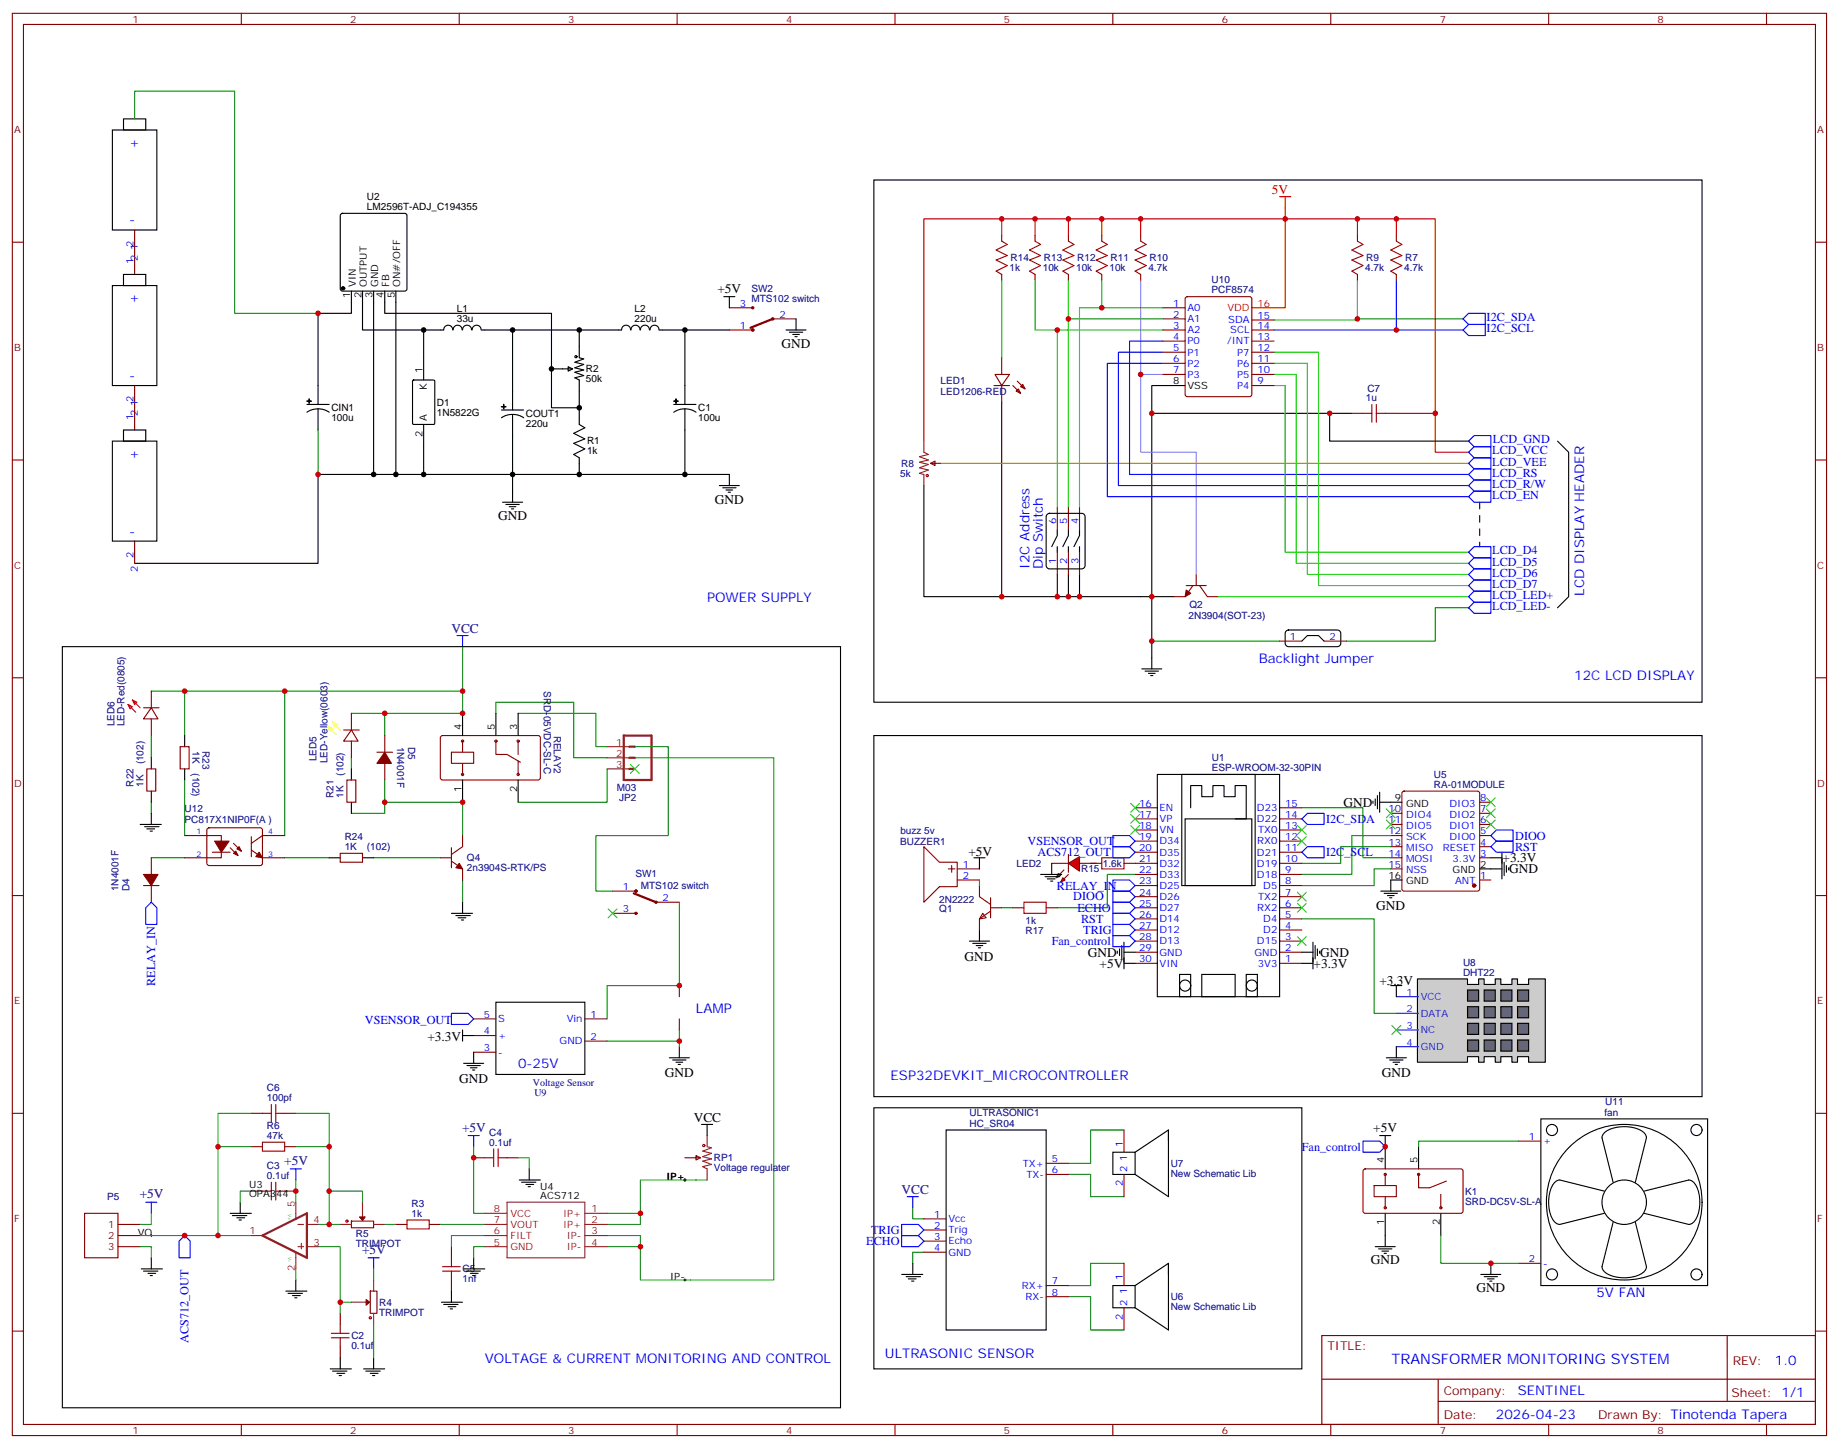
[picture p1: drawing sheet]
<svg xmlns="http://www.w3.org/2000/svg" width="584mm" height="460mm" viewBox="0 0 584 460" stroke-linecap="round" stroke-linejoin="round" font-family="sans-serif">
<defs><g id="words">
<text font-size="4.6" fill="#00f" x="441.6" y="433.1">TRANSFORMER MONITORING SYSTEM</text>
<g font-size="4.2" fill="#00f">
<text x="41" y="46.6">+</text>
<text x="41" y="71.3">-</text>
<text x="41" y="96">+</text>
<text x="41" y="120.7">-</text>
<text x="41" y="145.3">+</text>
<text x="41" y="170">-</text>
<text x="326.7" y="180.6" transform="rotate(-90 326.7 180.6)">I2C Address</text>
<text x="330.9" y="180.6" transform="rotate(-90 330.9 180.6)">Dip Switch</text>
<text x="224.4" y="191.2">POWER SUPPLY</text>
<text x="502.7" y="189.1" transform="rotate(-90 502.7 189.1)">LCD DISPLAY HEADER</text>
<text x="399.5" y="210.6">Backlight Jumper</text>
<text x="499.6" y="215.9">12C LCD DISPLAY</text>
<text x="220.9" y="321.7">LAMP</text>
<text x="164.4" y="339">0-25V</text>
<text x="282.6" y="342.9">ESP32DEVKIT_MICROCONTROLLER</text>
<text x="506.6" y="411.7">5V FAN</text>
<text x="280.8" y="431.1">ULTRASONIC SENSOR</text>
<text x="153.8" y="432.9">VOLTAGE &amp; CURRENT MONITORING AND CONTROL</text>
<text x="563.3" y="433.3">1.0</text>
<text x="481.7" y="442.9">SENTINEL</text>
<text x="474.7" y="450.7">2026-04-23</text>
</g>
<text font-size="4.2" fill="#f00" x="403.6" y="61.7">5V</text>
<g font-size="4.2">
<text x="227.7" y="93.1">+5V</text>
<text x="248" y="110.4">GND</text>
<text x="226.9" y="160.2">GND</text>
<text x="158.1" y="165.1">GND</text>
<text x="426.4" y="256.1">GND</text>
<text x="307.3" y="271.6">+5V</text>
<text x="476.8" y="273.8">+3.3V</text>
<text x="478.9" y="277.3">GND</text>
<text x="436.8" y="289">GND</text>
<text x="306.1" y="305.2">GND</text>
<text x="345.2" y="303.7">GND</text>
<text x="419" y="303.7">GND</text>
<text x="349" y="307.3">+5V</text>
<text x="416.8" y="307.3">+3.3V</text>
<text x="437.7" y="312.6">+3.3V</text>
<text x="135.6" y="330.6">+3.3V</text>
<text x="211" y="341.8">GND</text>
<text x="438.5" y="341.8">GND</text>
<text x="145.7" y="343.7">GND</text>
<text x="220.2" y="356.3">VCC</text>
<text x="435.8" y="359.4">+5V</text>
<text x="435" y="401.5">GND</text>
<text x="468.5" y="410.3">GND</text>
</g>
<g font-size="4.2" fill="#000080">
<text x="143.3" y="201.1">VCC</text>
<text x="146.7" y="359.3">+5V</text>
<text x="90.2" y="369.9">+5V</text>
<text x="44.3" y="380.5">+5V</text>
<text x="286.1" y="379.2">VCC</text>
<text x="114.9" y="398.1">+5V</text>
</g>
<g font-size="3.9" fill="#00f">
<text x="471.8" y="102">I2C_SDA</text>
<text x="471.8" y="105.5">I2C_SCL</text>
<text x="473.8" y="140.8">LCD_GND</text>
<text x="473.5" y="147.8">LCD_VEE</text>
<text x="473.5" y="144.3">LCD_VCC</text>
<text x="473.5" y="154.9">LCD_R/W</text>
<text x="473.5" y="151.3">LCD_RS</text>
<text x="473.5" y="158.4">LCD_EN</text>
<text x="473.5" y="179.6">LCD_D5</text>
<text x="473.5" y="176">LCD_D4</text>
<text x="473.5" y="183.1">LCD_D6</text>
<text x="473.5" y="190.2">LCD_LED+</text>
<text x="473.5" y="186.6">LCD_D7</text>
<text x="473.5" y="193.7">LCD_LED-</text>
<text x="420.9" y="261.3">I2C_SDA</text>
<text x="326.1" y="268.3">VSENSOR_OUT</text>
<text x="480.8" y="266.7">DIOO</text>
<text x="329.3" y="271.7">ACS712_OUT</text>
<text x="420.8" y="271.9">I2C_SCL</text>
<text x="480.8" y="270.2">RST</text>
<text x="335.4" y="282.4">RELAY_IN</text>
<text x="340.6" y="285.9">DIOO</text>
<text x="341.9" y="289.5">ECHO</text>
<text x="343.1" y="292.9">RST</text>
<text x="333.8" y="300">Fan_control</text>
<text x="343.8" y="296.5">TRIG</text>
<text x="49.3" y="313" transform="rotate(-90 49.3 313)">RELAY_IN</text>
<text x="115.8" y="325.1">VSENSOR_OUT</text>
<text x="413.1" y="365.3">Fan_control</text>
<text x="274.9" y="395.3">ECHO</text>
<text x="276.4" y="391.8">TRIG</text>
<text x="59.8" y="426.4" transform="rotate(-90 59.8 426.4)">ACS712_OUT</text>
</g>
<g font-size="3.9" fill="#800">
<text x="421.3" y="428.6">TITLE:</text>
<text x="549.9" y="433.3">REV:</text>
<text x="458.2" y="442.8">Company:</text>
<text x="549.5" y="443.4">Sheet: 1/1</text>
<text x="458.2" y="450.5">Date:</text>
<text x="507.2" y="450.6">Drawn By: Tinotenda Tapera</text>
</g>
<g font-size="3.2" fill="#800">
<text x="42" y="7.2">1</text>
<text x="111.2" y="7.2">2</text>
<text x="180.3" y="7.2">3</text>
<text x="249.4" y="7.2">4</text>
<text x="318.6" y="7.2">5</text>
<text x="387.7" y="7.2">6</text>
<text x="456.9" y="7.2">7</text>
<text x="526" y="7.2">8</text>
<text x="4.4" y="42.3">A</text>
<text x="576.7" y="42.3">A</text>
<text x="4.4" y="111.5">B</text>
<text x="576.7" y="111.5">B</text>
<text x="4.4" y="180.6">C</text>
<text x="576.7" y="180.6">C</text>
<text x="4.4" y="249.8">D</text>
<text x="576.7" y="249.8">D</text>
<text x="4.4" y="318.9">E</text>
<text x="576.7" y="318.9">E</text>
<text x="4.4" y="388.1">F</text>
<text x="576.7" y="388.1">F</text>
<text x="42" y="455.3">1</text>
<text x="111.2" y="455.3">2</text>
<text x="180.3" y="455.3">3</text>
<text x="249.4" y="455.3">4</text>
<text x="318.6" y="455.3">5</text>
<text x="387.7" y="455.3">6</text>
<text x="456.9" y="455.3">7</text>
<text x="526" y="455.3">8</text>
</g>
<g font-size="3.2">
<text x="116.5" y="63.5">U2</text>
<text x="116.5" y="66.7">LM2596T-ADJ_C194355</text>
<text x="111.2" y="94.6" transform="rotate(-90 111.2 94.6)">1</text>
<text x="112.9" y="91.1" transform="rotate(-90 112.9 91.1)">VIN</text>
<text x="114.7" y="94.6" transform="rotate(-90 114.7 94.6)">2</text>
<text x="116.4" y="91.1" transform="rotate(-90 116.4 91.1)">OUTPUT</text>
<text x="118.2" y="94.6" transform="rotate(-90 118.2 94.6)">3</text>
<text x="120" y="91.1" transform="rotate(-90 120 91.1)">GND</text>
<text x="121.7" y="94.6" transform="rotate(-90 121.7 94.6)">4</text>
<text x="123.5" y="91.1" transform="rotate(-90 123.5 91.1)">FB</text>
<text x="125.3" y="94.6" transform="rotate(-90 125.3 94.6)">5</text>
<text x="127" y="91.1" transform="rotate(-90 127 91.1)">ON#/OFF</text>
<text x="145" y="99">L1</text>
<text x="201.4" y="99">L2</text>
<text x="145" y="102.2">33u</text>
<text x="201.4" y="102.2">220u</text>
<text x="134.1" y="118.5" transform="rotate(-90 134.1 118.5)">1</text>
<text x="185.9" y="118.2">R2</text>
<text x="135.5" y="123.9" transform="rotate(-90 135.5 123.9)">K</text>
<text x="185.9" y="121.4">50k</text>
<text x="372.3" y="122.1">8</text>
<text x="376.8" y="123.5">VSS</text>
<text x="105.2" y="130.5">CIN1</text>
<text x="138.7" y="131.9">1N5822G</text>
<text x="138.7" y="128.8">D1</text>
<text x="221.6" y="130.5">C1</text>
<text x="105.2" y="133.7">100u</text>
<text x="135.5" y="133.7" transform="rotate(-90 135.5 133.7)">A</text>
<text x="166.9" y="135.5">220u</text>
<text x="166.9" y="132.3">COUT1</text>
<text x="221.6" y="133.7">100u</text>
<text x="134.1" y="138.9" transform="rotate(-90 134.1 138.9)">2</text>
<text x="186.3" y="141.1">R1</text>
<text x="186.3" y="144.3">1k</text>
<text x="146.4" y="231.8" transform="rotate(-90 146.4 231.8)">4</text>
<text x="157" y="231.8" transform="rotate(-90 157 231.8)">5</text>
<text x="164.1" y="231.8" transform="rotate(-90 164.1 231.8)">3</text>
<text x="146.4" y="251.4" transform="rotate(-90 146.4 251.4)">1</text>
<text x="164.1" y="251.4" transform="rotate(-90 164.1 251.4)">2</text>
<text x="442.7" y="254.4">9</text>
<text x="446.2" y="256.1">GND</text>
<text x="469.8" y="275.5">2</text>
<text x="440.7" y="279.1">16</text>
<text x="446.2" y="280.8">GND</text>
<text x="461" y="277.3">GND</text>
<text x="439.2" y="369.4" transform="rotate(-90 439.2 369.4)">4</text>
<text x="449.8" y="369.4" transform="rotate(-90 449.8 369.4)">5</text>
<text x="79.1" y="377.1">U3</text>
<text x="171.5" y="377.8">U4</text>
<text x="211.5" y="374.7">IP+</text>
<text x="79.1" y="379.9">OPA344</text>
<text x="171.5" y="380.7">ACS712</text>
<text x="439.2" y="389" transform="rotate(-90 439.2 389)">1</text>
<text x="456.9" y="389" transform="rotate(-90 456.9 389)">2</text>
<text x="43.7" y="392.3">VO</text>
<text x="212.7" y="406.4">IP-</text>
</g>
<g font-size="3.2" fill="#00f">
<text x="42.4" y="83.9" transform="rotate(-90 42.4 83.9)">1</text>
<text x="42.4" y="78.3" transform="rotate(-90 42.4 78.3)">2</text>
<text x="43.8" y="79.4" transform="rotate(-90 43.8 79.4)">1</text>
<text x="43.8" y="82.8" transform="rotate(-90 43.8 82.8)">2</text>
<text x="234.7" y="97.4">3</text>
<text x="247.3" y="100.9">2</text>
<text x="372.3" y="97.4">1</text>
<text x="372.3" y="100.9">2</text>
<text x="376.8" y="98.8">A0</text>
<text x="399" y="101.3">15</text>
<text x="234.7" y="104.4">1</text>
<text x="372.3" y="104.4">3</text>
<text x="372.3" y="108">4</text>
<text x="376.8" y="102.3">A1</text>
<text x="376.8" y="105.8">A2</text>
<text x="389.8" y="102.7">SDA</text>
<text x="390.4" y="105.8">SCL</text>
<text x="399" y="108">13</text>
<text x="399" y="104.4">14</text>
<text x="372.3" y="111.5">5</text>
<text x="376.8" y="109.4">P0</text>
<text x="376.8" y="112.9">P1</text>
<text x="389.4" y="109.4">/INT</text>
<text x="392.6" y="112.9">P7</text>
<text x="399" y="111.5">12</text>
<text x="372.3" y="115">6</text>
<text x="372.3" y="118.5">7</text>
<text x="376.8" y="116.4">P2</text>
<text x="376.8" y="119.9">P3</text>
<text x="392.6" y="119.9">P5</text>
<text x="392.6" y="116.4">P6</text>
<text x="399" y="118.5">10</text>
<text x="399" y="115">11</text>
<text x="392.6" y="123.5">P4</text>
<text x="399" y="122.1">9</text>
<text x="42.4" y="127.7" transform="rotate(-90 42.4 127.7)">2</text>
<text x="43.8" y="128.8" transform="rotate(-90 43.8 128.8)">1</text>
<text x="42.4" y="133.3" transform="rotate(-90 42.4 133.3)">1</text>
<text x="43.8" y="132.2" transform="rotate(-90 43.8 132.2)">2</text>
<text x="335.2" y="166.5" transform="rotate(-90 335.2 166.5)">6</text>
<text x="338.7" y="166.5" transform="rotate(-90 338.7 166.5)">5</text>
<text x="342.2" y="166.5" transform="rotate(-90 342.2 166.5)">4</text>
<text x="42.4" y="177.1" transform="rotate(-90 42.4 177.1)">2</text>
<text x="335.2" y="179.1" transform="rotate(-90 335.2 179.1)">1</text>
<text x="338.7" y="179.1" transform="rotate(-90 338.7 179.1)">2</text>
<text x="342.2" y="179.1" transform="rotate(-90 342.2 179.1)">3</text>
<text x="43.8" y="181.6" transform="rotate(-90 43.8 181.6)">2</text>
<text x="409.4" y="203.2">1</text>
<text x="422" y="203.2">2</text>
<text x="361.5" y="256.1">16</text>
<text x="368" y="257.5">EN</text>
<text x="398.9" y="257.5">D23</text>
<text x="407.8" y="256.1">15</text>
<text x="440.7" y="257.9">10</text>
<text x="460" y="256.1">DIO3</text>
<text x="469.8" y="257.9">7</text>
<text x="469.8" y="254.4">8</text>
<text x="361.5" y="259.6">17</text>
<text x="361.5" y="263.2">18</text>
<text x="368" y="261.1">VP</text>
<text x="398.9" y="261.1">D22</text>
<text x="407.8" y="263.2">13</text>
<text x="407.8" y="259.6">14</text>
<text x="440.7" y="261.4">11</text>
<text x="446.2" y="259.6">DIO4</text>
<text x="446.2" y="263.2">DIO5</text>
<text x="460" y="263.2">DIO1</text>
<text x="460" y="259.6">DIO2</text>
<text x="469.8" y="261.4">6</text>
<text x="361.5" y="266.7">19</text>
<text x="368" y="264.6">VN</text>
<text x="368" y="268.1">D34</text>
<text x="399" y="268.1">RX0</text>
<text x="399.2" y="264.6">TX0</text>
<text x="407.8" y="266.7">12</text>
<text x="440.7" y="264.9">12</text>
<text x="440.7" y="268.5">13</text>
<text x="446.2" y="266.7">SCK</text>
<text x="460" y="266.7">DIO0</text>
<text x="469.8" y="268.5">4</text>
<text x="469.8" y="264.9">5</text>
<text x="305.5" y="275.5">1</text>
<text x="361.5" y="270.2">20</text>
<text x="361.5" y="273.8">21</text>
<text x="368" y="271.6">D35</text>
<text x="368" y="275.2">D32</text>
<text x="398.9" y="275.2">D19</text>
<text x="398.9" y="271.6">D21</text>
<text x="407.8" y="273.8">10</text>
<text x="407.8" y="270.2">11</text>
<text x="440.7" y="272">14</text>
<text x="440.7" y="275.5">15</text>
<text x="446.2" y="270.2">MISO</text>
<text x="446.2" y="273.8">MOSI</text>
<text x="457.9" y="270.2">RESET</text>
<text x="460.9" y="273.8">3.3V</text>
<text x="469.8" y="272">3</text>
<text x="305.5" y="279.1">2</text>
<text x="361.5" y="277.3">22</text>
<text x="361.5" y="280.8">23</text>
<text x="368" y="278.7">D33</text>
<text x="398.9" y="278.7">D18</text>
<text x="407.8" y="280.8">8</text>
<text x="407.8" y="277.3">9</text>
<text x="446.2" y="277.3">NSS</text>
<text x="461.8" y="280.8">ANT</text>
<text x="469.8" y="279.1">1</text>
<text x="197.7" y="282.6">1</text>
<text x="210.3" y="286.1">2</text>
<text x="361.5" y="284.3">24</text>
<text x="361.5" y="287.9">25</text>
<text x="368" y="282.2">D25</text>
<text x="368" y="285.8">D26</text>
<text x="399.2" y="285.8">TX2</text>
<text x="400.9" y="282.2">D5</text>
<text x="407.8" y="287.9">6</text>
<text x="407.8" y="284.3">7</text>
<text x="197.7" y="289.6">3</text>
<text x="361.5" y="291.4">26</text>
<text x="368" y="289.3">D27</text>
<text x="368" y="292.8">D14</text>
<text x="399" y="289.3">RX2</text>
<text x="400.9" y="292.8">D4</text>
<text x="407.8" y="291.4">5</text>
<text x="361.5" y="294.9">27</text>
<text x="361.5" y="298.5">28</text>
<text x="368" y="296.3">D12</text>
<text x="368" y="299.9">D13</text>
<text x="398.9" y="299.9">D15</text>
<text x="400.9" y="296.3">D2</text>
<text x="407.8" y="298.5">3</text>
<text x="407.8" y="294.9">4</text>
<text x="361.5" y="302">29</text>
<text x="361.5" y="305.5">30</text>
<text x="368" y="303.4">GND</text>
<text x="398.1" y="303.4">GND</text>
<text x="407.8" y="305.5">1</text>
<text x="407.8" y="302">2</text>
<text x="368" y="306.9">VIN</text>
<text x="399.2" y="306.9">3V3</text>
<text x="153.6" y="323.1">5</text>
<text x="187.4" y="323.1">1</text>
<text x="153.6" y="328.4">4</text>
<text x="158.1" y="324.6">S</text>
<text x="158.1" y="329.9">+</text>
<text x="179.8" y="324.6">Vin</text>
<text x="153.6" y="333.7">3</text>
<text x="158.1" y="335.1">-</text>
<text x="177.6" y="331.6">GND</text>
<text x="187.4" y="330.2">2</text>
<text x="356.3" y="364.1" transform="rotate(-90 356.3 364.1)">1</text>
<text x="485.2" y="361.9">1</text>
<text x="489.7" y="363.4">+</text>
<text x="324.6" y="370.4">TX+</text>
<text x="333.8" y="369">5</text>
<text x="357.8" y="368.6" transform="rotate(-90 357.8 368.6)">1</text>
<text x="325.7" y="373.9">TX-</text>
<text x="333.8" y="372.5">6</text>
<text x="356.3" y="376.7" transform="rotate(-90 356.3 376.7)">2</text>
<text x="357.8" y="372.2" transform="rotate(-90 357.8 372.2)">2</text>
<text x="296.5" y="386.6">1</text>
<text x="301" y="388.1">Vcc</text>
<text x="296.5" y="390.2">2</text>
<text x="296.5" y="393.7">3</text>
<text x="301" y="391.6">Trig</text>
<text x="301" y="395.1">Echo</text>
<text x="296.5" y="397.2">4</text>
<text x="301" y="398.6">GND</text>
<text x="485.2" y="400.8">2</text>
<text x="333.8" y="407.8">7</text>
<text x="356.3" y="406.4" transform="rotate(-90 356.3 406.4)">1</text>
<text x="489.7" y="402.2">-</text>
<text x="324.3" y="409.2">RX+</text>
<text x="325.5" y="412.7">RX-</text>
<text x="333.8" y="411.3">8</text>
<text x="357.8" y="410.9" transform="rotate(-90 357.8 410.9)">1</text>
<text x="356.3" y="419" transform="rotate(-90 356.3 419)">2</text>
<text x="357.8" y="414.5" transform="rotate(-90 357.8 414.5)">2</text>
</g>
<g font-size="3.2" fill="#000080">
<text x="320.7" y="82.9">R14</text>
<text x="331.3" y="82.9">R13</text>
<text x="341.9" y="82.9">R12</text>
<text x="352.5" y="82.9">R11</text>
<text x="364.8" y="82.9">R10</text>
<text x="433.6" y="82.9">R9</text>
<text x="445.9" y="82.9">R7</text>
<text x="320.4" y="86.1">1k</text>
<text x="330.9" y="86.1">10k</text>
<text x="341.5" y="86.1">10k</text>
<text x="352.1" y="86.1">10k</text>
<text x="364.5" y="86.1">4.7k</text>
<text x="433.2" y="86.1">4.7k</text>
<text x="445.6" y="86.1">4.7k</text>
<text x="238.5" y="96">MTS102 switch</text>
<text x="238.5" y="92.8">SW2</text>
<text x="384.5" y="93.1">PCF8574</text>
<text x="384.5" y="90">U10</text>
<text x="298.5" y="125.4">LED1206-RED</text>
<text x="298.5" y="121.9">LED1</text>
<text x="433.9" y="124.4">C7</text>
<text x="433.5" y="127.4">1u</text>
<text x="286" y="148.2">R8</text>
<text x="285.6" y="151.3">5k</text>
<text x="377.2" y="196.4">2N3904(SOT-23)</text>
<text x="377.5" y="193.2">Q2</text>
<text x="172.5" y="219.4" transform="rotate(90 172.5 219.4)">SRD-05VDC-SL-C</text>
<text x="36.4" y="230.6" transform="rotate(-90 36.4 230.6)">LED6</text>
<text x="39.5" y="230.6" transform="rotate(-90 39.5 230.6)">LED-Red(0805)</text>
<text x="175.7" y="233.5" transform="rotate(90 175.7 233.5)">RELAY2</text>
<text x="61.1" y="238.5" transform="rotate(90 61.1 238.5)">1K</text>
<text x="64.2" y="238.5" transform="rotate(90 64.2 238.5)">R23</text>
<text x="126" y="237.1" transform="rotate(90 126 237.1)">1N4001F</text>
<text x="129.5" y="237.1" transform="rotate(90 129.5 237.1)">D5</text>
<text x="45.5" y="242.7" transform="rotate(-90 45.5 242.7)">(102)</text>
<text x="61.1" y="245.6" transform="rotate(90 61.1 245.6)">(102)</text>
<text x="100.4" y="241.8" transform="rotate(-90 100.4 241.8)">LED5</text>
<text x="103.9" y="242.3" transform="rotate(-90 103.9 242.3)">LED-Yellow(0603)</text>
<text x="384.6" y="244.8">ESP-WROOM-32-30PIN</text>
<text x="384.6" y="241.7">U1</text>
<text x="42.4" y="249.8" transform="rotate(-90 42.4 249.8)">R22</text>
<text x="45.5" y="249.8" transform="rotate(-90 45.5 249.8)">1K</text>
<text x="109" y="246.2" transform="rotate(-90 109 246.2)">(102)</text>
<text x="195.8" y="251">M03</text>
<text x="455.1" y="250.1">RA-01MODULE</text>
<text x="455.1" y="246.9">U5</text>
<text x="58.6" y="257.7">U12</text>
<text x="105.9" y="253.3" transform="rotate(-90 105.9 253.3)">R21</text>
<text x="109" y="253.3" transform="rotate(-90 109 253.3)">1K</text>
<text x="196.5" y="254.2">JP2</text>
<text x="58.6" y="261.3">PC817X1NIP0F(A )</text>
<text x="109.4" y="269.9">1K</text>
<text x="109.4" y="266.7">R24</text>
<text x="116.5" y="269.9">(102)</text>
<text x="285.7" y="268.2">BUZZER1</text>
<text x="285.7" y="264.6">buzz 5v</text>
<text x="148.2" y="273.4">Q4</text>
<text x="322.6" y="275.2">LED2</text>
<text x="350" y="275.2">1.6k</text>
<text x="148.2" y="276.6">2n3904S-RTK/PS</text>
<text x="201.7" y="278.3">SW1</text>
<text x="343.1" y="277">R15</text>
<text x="37.6" y="282.9" transform="rotate(-90 37.6 282.9)">1N4001F</text>
<text x="41.1" y="282.9" transform="rotate(-90 41.1 282.9)">D4</text>
<text x="203.4" y="282.3">MTS102 switch</text>
<text x="298.1" y="286.6">2N2222</text>
<text x="298.1" y="289.5">Q1</text>
<text x="325.4" y="293.5">1k</text>
<text x="325.4" y="296.5">R17</text>
<text x="464.3" y="309.7">DHT22</text>
<text x="464.3" y="306.6">U8</text>
<text x="84.7" y="346.4">C6</text>
<text x="169.1" y="344.7">Voltage Sensor</text>
<text x="84.7" y="349.6">100pf</text>
<text x="169.6" y="348.1">U9</text>
<text x="509.4" y="351">U11</text>
<text x="84.7" y="358.4">R6</text>
<text x="307.7" y="357.7">HC_SR04</text>
<text x="307.7" y="354.5">ULTRASONIC1</text>
<text x="509.2" y="354.2">fan</text>
<text x="84.7" y="361.6">47k</text>
<text x="155.3" y="363.7">0.1uf</text>
<text x="155.3" y="360.5">C4</text>
<text x="84.7" y="371.1">C3</text>
<text x="226.5" y="371.9">Voltage regulater</text>
<text x="226.5" y="368.7">RP1</text>
<text x="371.5" y="370.4">U7</text>
<text x="84.7" y="374.3">0.1uf</text>
<text x="371.5" y="373.7">New Schematic Lib</text>
<text x="34" y="381">P5</text>
<text x="130.6" y="383.1">R3</text>
<text x="465" y="382.6">SRD-DC5V-SL-A</text>
<text x="465" y="379.5">K1</text>
<text x="130.6" y="386.3">1k</text>
<text x="112.9" y="395.8">TRIMPOT</text>
<text x="112.9" y="392.6">R5</text>
<text x="146.8" y="407.1">1nf</text>
<text x="146.8" y="403.9">C5</text>
<text x="371.5" y="412.7">U6</text>
<text x="120.3" y="417.7">TRIMPOT</text>
<text x="120.3" y="414.5">R4</text>
<text x="371.5" y="416">New Schematic Lib</text>
<text x="111.5" y="425.1">C2</text>
<text x="111.5" y="428.3">0.1uf</text>
</g>
<g font-size="3.2" fill="#f00">
<text x="389.5" y="98.8">VDD</text>
<text x="399" y="97.4">16</text>
</g>
<g font-size="3.2" fill="#8d2323">
<text x="195.6" y="236.7">1</text>
<text x="195.6" y="240.2">2</text>
<text x="195.6" y="243.8">3</text>
<text x="93.5" y="383.1" transform="rotate(-90 93.5 383.1)">5</text>
<text x="99.5" y="388.4">4</text>
<text x="156.8" y="388.4">7</text>
<text x="156.8" y="384.9">8</text>
<text x="162" y="389.8">VOUT</text>
<text x="162" y="386.3">VCC</text>
<text x="178.7" y="386.3">IP+</text>
<text x="178.7" y="389.8">IP+</text>
<text x="187.7" y="384.9">1</text>
<text x="187.7" y="388.4">2</text>
<text x="79.2" y="391.9">1</text>
<text x="99.5" y="395.5">3</text>
<text x="156.8" y="395.5">5</text>
<text x="156.8" y="391.9">6</text>
<text x="162" y="393.4">FILT</text>
<text x="179.8" y="393.4">IP-</text>
<text x="187.7" y="391.9">3</text>
<text x="187.7" y="395.5">4</text>
<text x="162" y="396.9">GND</text>
<text x="179.8" y="396.9">IP-</text>
<text x="93.5" y="403.5" transform="rotate(-90 93.5 403.5)">2</text>
</g>
<g font-size="3.2" fill="#30c">
<text x="446.4" y="316.1">1</text>
<text x="450.9" y="317.5">VCC</text>
<text x="446.4" y="321.4">2</text>
<text x="450.9" y="322.8">DATA</text>
<text x="446.4" y="326.7">3</text>
<text x="450.9" y="328.1">NC</text>
<text x="446.4" y="332">4</text>
<text x="450.9" y="333.4">GND</text>
</g>
<g font-size="3.2" fill="#800000">
<text x="34.3" y="389.8">1</text>
<text x="34.3" y="393.4">2</text>
<text x="34.3" y="396.9">3</text>
</g>
<g font-size="2.5" fill="#00f">
<text x="62.3" y="264.9">1</text>
<text x="85.1" y="264.9">4</text>
<text x="62.3" y="272">2</text>
<text x="85.1" y="272">3</text>
</g>
<g font-size="1.4" fill="#238d23">
<text x="91.4" y="385.4" transform="rotate(90 91.4 385.4)">V+</text>
<text x="91.4" y="399.2" transform="rotate(90 91.4 399.2)">V-</text>
</g>
</g></defs>
<g fill="none" stroke="#870000" stroke-width=".35">
<path d="M3.9 4.2h575.7v451.6h-575.7zM7.4 7.8h568.7v444.5h-568.7zM76.6 4.2v3.6M145.7 4.2v3.6M214.9 4.2v3.6M284 4.2v3.6M353.2 4.2v3.6M422.3 4.2v3.6M491.5 4.2v3.6M560.6 4.2v3.6M3.9 76.9h3.5M576.1 76.9h3.5"/>
<path d="M3.9 146h3.5M576.1 146h3.5M3.9 215.2h3.5M576.1 215.2h3.5M360.2 260h7.1M360.2 256.5h7.1M406.1 260h7M406.1 256.5h7M441.4 258.2h3.5M445.1 251.4l.5-.2h23.3l.5 .2 .2 .5v30.3l-.3 .5-.4 .2h-23.3l-.5-.2-.2-.5v-30.3zM469.6 258.2h3.5M469.6 254.7h3.5"/>
<path d="M360.2 277.6h7.1M360.2 274.1h7.1M360.2 270.6h7.1M360.2 267.1h7.1M360.2 263.5h7.1M406.1 277.6h7M406.1 274.1h7M406.1 270.6h7M406.1 267.1h7M406.1 263.5h7M441.4 272.3h3.5M441.4 268.8h3.5"/>
<path d="M441.4 265.3h3.5M441.4 261.8h3.5M441.4 275.9h3.5M469.6 279.4h3.5M469.6 272.3h3.5M469.6 268.8h3.5M469.6 265.3h3.5M469.6 261.8h3.5M3.9 284.3h3.5M360.2 298.8h7.1M360.2 295.3h7.1M360.2 291.7h7.1"/>
<path d="M360.2 288.2h7.1M360.2 284.7h7.1M360.2 281.2h7.1M406.1 298.8h7M406.1 295.3h7M406.1 291.7h7M406.1 288.2h7M406.1 284.7h7M406.1 281.2h7M576.1 284.3h3.5M360.2 305.9h7.1M360.2 302.3h7.1"/>
<path d="M406.1 305.9h7M406.1 302.3h7M3.9 353.5h3.5M79.8 353.5h3.5M90.3 353.5h3.6M356.7 358.8v7M576.1 353.5h3.5M79.8 378.2h3.5M79.8 364.1h3.5M90.3 378.2h3.6M90.3 364.1h3.6M150.3 367.6h3.5"/>
<path d="M160.9 367.6h3.5M332 369.4h7.1M332 372.9h7.1M356.7 372.9v7M111.5 387.7h7l.1 2.1h-7.1zM125.6 388.8h3.6M136.2 388.8h3.5M143.3 395.8v3.5M293.2 387h7M293.2 390.5h7M293.2 394.1h7M293.2 397.6h7"/>
<path d="M108 417v3.5M117.5 409.9l2.1 .1v7h-2.1zM143.3 406.4v3.5M332 408.2h7.1M332 411.7h7.1M356.7 401.1v7.1M356.7 415.2v7.1M3.9 422.6h3.5M108 427.6v3.5M419.5 424h156.6v28.3h-156.6zM419.5 437.9h156.5M456.4 437.9v14.1"/>
<path d="M548.1 424.1v20.8M576.1 422.6h3.5M76.6 452.3v3.5M145.7 452.3v3.5M214.9 452.3v3.5M284 452.3v3.5M353.2 452.3v3.5M422.3 452.3v3.5M456.4 444.9h119.6M491.5 452.3v3.5M560.6 452.3v3.5"/>
</g>
<g fill="none" stroke="#000" stroke-width=".35">
<path d="M108.2 67.9l.5-.2h19.7l.5 .2 .2 .5v23.3l-.2 .5-.5 .2h-19.7l-.5-.2-.2-.5v-23.3zM111.5 92.4v7.1h-10.6v28.9M115 92.4v12.4h19.4M118.6 92.4v58.2h-17.7v28.3h-58.2M122.1 92.4v7.1h52.9v30h8.8M125.6 92.4v58.2M140.8 104.8h-6.4v15.8M140.8 104.8a1.41 1.41 0 0 1 1.4-1.5 1.41 1.41 0 0 1 1.4 1.5M143.8 104.8a1.41 1.41 0 0 1 1.4-1.6 1.41 1.41 0 0 1 1.4 1.6M146.8 104.8a1.41 1.41 0 0 1 1.4-1.6 1.41 1.41 0 0 1 1.4 1.6M149.9 104.8a1.41 1.41 0 0 1 1.4-1.5 1.41 1.41 0 0 1 1.4 1.5M152.8 104.8h9.9v25.4"/>
<path d="M162.7 104.8h21.1v8.8l1.4 .4-2.8 1 2.8 .7-2.8 1.1 2.8 .7-2.8 .7 2.8 1-2.8 .7 1.4 .7v14.2l1.8 1-3.5 1.8 3.5 1.8-3.5 1.4 3.5 1.7-3.5 1.8 1.7 1v5.3h-49.4M175 117.1h6.7M180.3 116.4l1.4 .7-1.4 .7zM183.8 104.8h13.4M197.3 104.8a1.41 1.41 0 0 1 1.4-1.5 1.41 1.41 0 0 1 1.4 1.5M200.3 104.8a1.41 1.41 0 0 1 1.4-1.6 1.41 1.41 0 0 1 1.4 1.6M203.3 104.8a1.41 1.41 0 0 1 1.4-1.6 1.41 1.41 0 0 1 1.4 1.6M206.3 104.8a1.41 1.41 0 0 1 1.4-1.5 1.41 1.41 0 0 1 1.4 1.5M209.2 104.8h8.1v23.6M217.3 104.8h14.2M97.4 128.4h7.1M100.9 129.8l1.9 .3 1.7 .8"/>
<path d="M100.9 129.8l-1.8 .3-1.7 .8M100.9 129.8v6.7M131 120.8l.3-.1h6.3l.3 .1 .1 13.6-.2 .3-6.5 .1-.3-.2zM134.4 134.8v15.8h-15.8M159.1 130.2h7.1M162.7 131.6l1.8 .2 1.7 .8M162.7 131.6l-1.9 .2-1.7 .8M162.7 131.6v27.9M213.8 128.4h7.1M217.3 129.8l1.9 .3 1.7 .8M217.3 129.8l-1.8 .3-1.7 .8M217.3 129.8v20.8h14.2"/>
<path d="M159.5 159.5h6.3M183.8 150.6h33.5M160.5 160.2h4.3M161.6 160.9h2.1M162.3 161.6h.7M367.3 245.9h38.8v70.5h-38.8zM375 245.9h23.3v35.3h-23.3zM377.9 256.5v-7.1h3.5v3.5h3.5v-3.5h3.5v3.5h3.6v-3.5h3.5v10.6h-3.5M441.4 254.7h3.5M376.1 260h21.2v21.2h-21.2zM441.4 279.4h3.5M469.6 275.9h3.5"/>
<path d="M374.3 309.4h3.6v7h-3.6zM381.4 309.4h10.6v7h-10.6zM395.5 309.4h3.5v7h-3.5zM300.2 358.8h31.8v63.5h-31.8zM370.8 358.8v21.1l-10.6-7M164.8 374.7h6.7M165.5 375.4h4.6M166.9 376.1h2.5M167.6 376.8h.7M168 371.1v3.6M353.2 365.8h7v7.1h-7zM370.8 362.3v-3.5l-10.6 7"/>
<path d="M48 399.3v3.6M73.1 385.2h6.7M73.8 385.9h4.5M75.2 386.6h2.4M75.9 387.4h.7M76.2 381.7v3.5M150.3 399.3v3.6M44.8 402.9h6.7M45.5 403.6h4.6M47 404.3h2.4M47.7 405h.7M90.7 409.9h6.7"/>
<path d="M91.4 410.6h4.6M92.8 411.3h2.5M93.5 412h.7M93.9 406.4v3.5M140.1 413.5h6.7M140.8 414.2h4.6M142.2 414.9h2.5M142.9 415.6h.7M143.3 409.9v3.6M147.1 402.9h6.7M147.8 403.6h4.6M149.3 404.3h2.4"/>
<path d="M150 405h.7M286.1 404.6h6.7M287.5 405.3h4.6M288.3 406h2.4M289.3 406.8h.7M289.7 401.1v3.5M353.2 408.2h7v7h-7zM370.8 404.6v-3.5l-10.6 7.1M370.8 401.1v21.2l-10.6-7.1M104.8 434.6h6.7M105.5 435.3h4.6M106.9 436h2.5"/>
<path d="M107.6 436.7h.7M108 431.1v3.5M115.4 434.6h6.7M116.1 435.3h4.6M117.5 436h2.5M118.2 436.7h.7M118.6 431.1v3.5"/>
<circle cx="182.8" cy="113.2" r=".35"/>
<circle cx="376.1" cy="312.9" r="1.76"/>
<circle cx="397.3" cy="312.9" r="1.76"/>
</g>
<g fill="#000" stroke="#000" stroke-width=".35">
<path d="M97.4 127.4h1.4zM98.1 126.7v1.4zM159.1 129.1l1.4 .1zM159.8 128.4l.1 1.4zM213.8 127.4h1.4zM214.5 126.7l.1 1.4z"/>
<circle cx="108.9" cy="91.5" r=".53"/>
</g>
<path d="M92.1 371.1h3.5M93.9 371.1v3.6M148.6 360.5h3.5M150.3 360.5v3.6M287.9 379.9h3.5M289.7 379.9v3.6M46.2 381.7h3.6M48 381.7v3.5M116.8 399.3h3.5M118.6 399.3v3.6" fill="none" stroke="#00f" stroke-width=".35"/>
<g fill="none" stroke="#a10000" stroke-width=".35">
<path d="M83.3 353.5h2.8M86.1 350.7v5.6M87.5 350.7v5.6M87.5 353.5h2.8M83.3 362.7h7v2.8h-7zM83.3 378.2h2.8M86.1 375.4v5.6M87.5 375.4v5.6M87.5 378.2h2.8M153.8 367.6h2.9M156.7 364.8v5.6M158.1 364.8v5.6"/>
<path d="M158.1 367.6h2.8M129.1 387.4h7.1v2.8h-7.1zM143.3 399.3v2.9M140.4 403.6h5.7M140.4 402.2h5.7M143.3 403.6v2.8M105.2 424.7h5.6M105.2 423.3h5.6M108 420.5v2.8M108 424.7v2.9"/>
<circle cx="110.1" cy="387.7" r=".35"/>
<circle cx="117.5" cy="418.4" r=".35"/>
</g>
<g fill="none" stroke="#8c2424" stroke-width=".35">
<path d="M79.8 392.3h3.5M93.9 397.6v5.3M93.9 381.7v5.3M94.6 388.8h1.7M94.6 395.8h1.7M95.6 394.8v1.7M97.4 388.8h3.5M97.4 395.8h3.5M108 388.8h3.5M115 381.7v4.6M118.6 388.8h3.5M153.8 388.8h7.1"/>
<path d="M153.8 395.8h7.1M153.8 392.3h7.1M153.8 385.2h7.1M160.9 381.7h24.7v17.6h-24.7zM185.6 388.8h7.1M185.6 395.8h7.1M185.6 392.3h7.1M185.6 385.2h7.1M111.5 413.5h4.6M118.6 406.4v3.5M118.6 417v3.5"/>
</g>
<g fill="#870000" stroke="#870000" stroke-width=".35">
<path d="M116.2 412.6l1.1 .8-1.1 1z"/>
<path d="M114.1 386.4h1.8l-.8 1.1z"/>
<circle cx="467.8" cy="281.2" r=".53"/>
</g>
<g fill="none" stroke="#248c24" stroke-width=".35">
<path d="M201.5 240.6h44.1v165.8h-42.4v-10.6M79.8 353.5h-10.6v10.6h10.6M93.9 353.5h10.6v10.6M69.2 364.1v28.2M79.8 378.2h-3.6v3.5M93.9 374.6v7.1M93.9 364.1h10.6M104.5 378.2h10.5v3.5M104.5 364.1v24.7M150.3 364.1v21.1h3.5M164.4 367.6h3.6v3.5M224.4 374.6h-21.2v10.6"/>
<path d="M44.5 395.8h3.5v3.5M44.5 392.3h35.3M48 385.2v3.6h-3.5M100.9 395.8h7.1v17.7M100.9 388.8h7.1M122.1 388.8h3.5M139.7 388.8h14.1M153.8 392.3h-10.5v3.5M153.8 395.8h-3.5v3.5M192.7 392.3h10.5v3.5M192.7 395.8h10.5M192.7 385.2h10.5"/>
<path d="M203.2 385.2v3.6h-10.5M93.9 402.9v3.5M108 413.5v3.5M108 413.5h3.5M118.6 402.9v3.5M118.6 420.5v10.6"/>
</g>
<path d="M26.8 385.2h10.6v14.1h-10.6zM37.4 388.8h7.1M37.4 392.3h7.1M37.4 395.8h7.1" fill="none" stroke="#800000" stroke-width=".35"/>
<path d="M217 374.6h.7M217.3 374.3v.7M47.7 392.3h.7M48 391.9v.7M217 406.4h.7M217.3 406v.8" fill="none" stroke="#000" stroke-width=".32"/>
<path d="M83.3 392.3l14.1-7.1v14.1z" fill="none" stroke="#8c2424" stroke-width=".71"/>
<path d="M356.7 358.8h-10.6v10.6h-7M339.1 372.9h7v7h10.6M289.7 383.5v3.5h3.5M293.2 397.6h-3.5v3.5M339.1 411.7h7v10.6h10.6M356.7 401.1h-10.6v7.1h-7" fill="none" stroke="#008700" stroke-width=".35"/>
<path d="M449.8 310.8h15.9v1.8h3.5v-1.8h1.8v1.8h3.5v-1.8h1.8v1.8h3.5v-1.8h1.8v1.8h3.5v-1.8h5.3v26.5h-5.3v-1.8h-3.5v1.8h-1.8v-1.8h-3.5v1.8h-1.8v-1.8h-3.5v1.8h-1.8v-1.8h-3.5v1.8h-15.9z" fill="#ccc" stroke="#000" stroke-width=".35"/>
<g fill="#666" stroke="#000" stroke-width=".35">
<path d="M481.6 314.3h3.5v3.6h-3.5z"/>
<path d="M481.6 319.6h3.5v3.5h-3.5z"/>
<path d="M481.6 324.9h3.5v3.5h-3.5z"/>
<path d="M476.3 314.3h3.5v3.6h-3.5z"/>
<path d="M476.3 319.6h3.5v3.5h-3.5z"/>
<path d="M476.3 324.9h3.5v3.5h-3.5z"/>
<path d="M471 314.3h3.5v3.6h-3.5z"/>
<path d="M471 319.6h3.5v3.5h-3.5z"/>
<path d="M471 324.9h3.5v3.5h-3.5z"/>
<path d="M465.7 314.3h3.5v3.6h-3.5z"/>
<path d="M465.7 319.6h3.5v3.5h-3.5z"/>
<path d="M465.7 324.9h3.5v3.5h-3.5z"/>
<path d="M481.6 330.2h3.5v3.5h-3.5z"/>
<path d="M476.3 330.2h3.5v3.5h-3.5z"/>
<path d="M471 330.2h3.5v3.5h-3.5z"/>
<path d="M465.7 330.2h3.5v3.5h-3.5z"/>
</g>
<path d="M443.1 316.4h7.1M443.1 321.7h7.1M443.1 327h7.1M443.1 332.3h7.1" fill="none" stroke="#30c" stroke-width=".35"/>
<g fill="none" stroke="#000" stroke-width=".35">
<path d="M35.7 90.7h14.1v31.7h-14.1zM39.2 87.1h7v3.6h-7zM39.2 136.5h7v3.6h-7zM317.9 127.7v61.7M365.5 131.2v81.2M376.1 122.4h-10.6v8.8h63.5M422 131.2v8.9h44.1M35.7 140.1h14.1v31.7h-14.1zM293.2 154.2v35.2h79.4M494.3 140.1l3.5 3.5v45.8l-3.5 3.6M332.2 163.4l.9-.4h10.2l.8 .4 .2 .6v15.6l-.4 .8-.6 .2h-10.2l-.9-.5-.2-.5v-15.6zM335.5 168.3v1.7l-1.7 3.6"/>
<path d="M335.5 173.6v1.7M339.1 168.3v1.7l-1.8 3.6M339.1 173.6v1.7M342.6 168.3v1.7l-1.8 3.6M342.6 173.6v1.7M335.5 182.4v7M339.1 182.4v7M342.6 182.4v7M362.3 212.4h6.4M363.4 213.1h4.2M364.5 213.8h2.1M365.2 214.5h.7"/>
<path d="M408.1 200.5l.8-.5 15.9 .1 .5 .4 .2 .6-.1 3.5-.4 .5-.6 .2h-15.8l-.6-.5-.2-.5v-3.2zM413.1 203.6l1.8-1.8h3.5l1.8 1.8M58.6 233.5v3.6M146.8 226.5v7M157.4 226.5v7M164.4 226.5v7M48 258.2v3.6M48 240.6v3.5M48 251.2v3.5M58.6 244.1v3.5M111.5 244.1v3.5M111.5 254.7v3.5"/>
<path d="M146.8 247.6v7.1M164.4 247.6v7.1M44.5 261.8h6.7M45.9 262.5h4.6M46.6 263.2h2.5M47.7 263.9h.7M104.5 272.3h3.5M115 272.3h3.6M143.3 290h6.7M144.7 290.7h4.6M145.4 291.4h2.4M146.4 292.1h.7"/>
<path d="M146.8 286.5v3.5M307.7 298.8h6.3M308.7 299.5h4.2M310.8 295.3v3.5M157.4 318.2h28.2v22.9h-28.2zM309.8 300.2h2.1M310.5 300.9h.7"/>
</g>
<g fill="none" stroke="#870000" stroke-width=".35">
<path d="M317.9 74.8v1.8M328.5 74.8v1.8M339.1 74.8v1.8M349.6 74.8v1.8M362 74.8v1.8M430.8 74.8v1.8M443.1 74.8v1.8M42.7 80.1v7M317.9 87.1v1.8M328.5 87.1v1.8M339.1 87.1v1.8M349.6 87.1v1.8"/>
<path d="M362 87.1v1.8M369 97.7h7.1M376.3 94.4l.5-.2h19.8l.6 .4 .1 30.6-.5 .7h-20l-.7-.4v-30.6zM430.8 87.1v1.8M443.1 87.1v1.8M315.8 118.9h4.6l-2.5 3.5zM317.9 113.6v5.3M369 101.2h7.1M369 104.8h7.1M369 108.3h7.1M369 111.8h7.1M369 115.4h7.1"/>
<path d="M369 118.9h7.1M397.3 104.8h7M397.3 108.3h7M397.3 111.8h7M397.3 115.4h7M397.3 118.9h7M397.3 101.6h7M42.7 122.4v14.1M315.4 122.4h5M317.9 122.4v5.3M321.4 122.4l2.5 2.5M322.5 124.2l.7-.7 .7 1.4z"/>
<path d="M322.8 121l2.5 2.5M323.9 122.8l.7-.7 .7 1.4zM397.3 122.4h7M429 131.2h3.5M439.6 131.2h3.5M295.3 147.1l1.4-.7v1.4zM298.5 147.1h-3.2M42.7 171.8v7.1M335.5 161.2v7.1M335.5 175.3v7.1M339.1 161.2v7.1M339.1 175.3v7.1"/>
<path d="M342.6 161.2v7.1M342.6 175.3v7.1M372.6 189.4h3.5M376.4 185.9h6.4M378.6 185.9l-2.5 3.5M379.6 182.4v3.5M380.7 185.9l2.5 3.5h3.5M48 219.4v5.3M406.1 203.6h7M420.2 203.6h7M45.5 224.7h5M48 224.7l2.1 3.6h-4.6z"/>
<path d="M48 228.2v5.3M57.2 237.1h2.8v7h-2.8zM109 231.8h5M111.5 231.8l2.1 3.5h-4.6zM111.5 226.5v5.3M111.5 235.3v5.3M119.6 238.8h5M122.1 233.5v5.3M140 233.7l.4-.2 30.7 .1 .4 .6-.1 13-.6 .5-30.6-.1-.5-.7v-12.7zM143.3 238.8h7v3.6h-7zM146.8 235.3v3.5M157.4 235.3v4.2h3.5l4.2 2.5"/>
<path d="M164.4 235.3v4.2M46.6 244.1h2.8v7.1h-2.8zM110.1 247.7h2.8v7h-2.8zM122.1 242.4v5.2M146.8 242.4v3.5M164.4 241.7v4.2M48 272.3v5.3M58.6 272.3h7.1M58.6 265.3h7.1M65.6 265.3h4.6v7h-4.6M65.9 263l.5-.2 16.5 .1 .4 .6-.1 10.9-.6 .4h-16.5l-.5-.7v-10.6zM67.4 270.6h5.7"/>
<path d="M73.1 269.2l2.4 2.4M74.1 267.8l2.5 2.4M79.8 269.9l3.5 2.4h7M79.8 265.6v6.4M90.3 265.3h-7l-3.5 2.5M108 270.9h7v2.9h-7zM139.7 272.3h3.6M143.3 273.4l3.5 2.5v3.5M143.3 269.2v6.3M146.8 265.3v3.5l-3.5 2.5M45.5 281.2h5M48 281.2v5.3"/>
<path d="M310.8 281.2v3.5l3.6 2.5M311.9 290l1 1.4-2.1 .4zM314.4 289.3l-3.6 2.4v3.6M314.4 285v6.4M314.4 288.2h3.5M321.4 288.2h3.5M332 288.2h3.5M215.6 312.9v3.5M150.3 323.5h7.1M150.3 328.8h7.1M150.3 334.1h7.1M185.6 323.5h7.1"/>
<path d="M185.6 330.6h7.1M215.6 323.5v3.5"/>
<circle cx="146.8" cy="235.3" r=".35"/>
<circle cx="157.4" cy="235.3" r=".35"/>
<circle cx="164.4" cy="235.3" r=".35"/>
<circle cx="146.8" cy="245.9" r=".35"/>
<circle cx="164.4" cy="245.9" r=".35"/>
</g>
<g fill="#870000" stroke="#870000" stroke-width=".35">
<path d="M376.4 187.3l1.5 1.1-1.8 1z"/>
<path d="M45.5 277.6h4.6l-2.1 3.6z"/>
<path d="M122.1 238.8l2.1 3.6h-4.6z"/>
<path d="M145.7 274.1l1.1 1.8-2.1-.4z"/>
<path d="M82.2 270.6l1.1 1.7-2.1-.3z"/>
<path d="M74.1 270.9l.7-.7 .7 1.4z"/>
<path d="M75.2 269.5l.7-.7 .7 1.4z"/>
<path d="M68.1 267.1h4.6l-2.5 3.5z"/>
</g>
<g fill="none" stroke="#008700" stroke-width=".35">
<path d="M466.1 193h-10.6v10.6h-28.3M48 219.4h10.6M90.3 219.4h-31.7v14.1M146.8 219.4h-56.5v45.9M146.8 205.3v21.2h-24.7v7M365.5 203.6h40.6M48 233.5v7.1M111.5 226.5h10.6M157.4 226.5v-3.5h24.7v17.6h10.6M164.4 226.5h24.7v10.6h3.6M48 254.7v3.5M58.6 247.6v17.7"/>
<path d="M111.5 240.6v3.5M122.1 254.7v3.5h-10.6M122.1 247.6v7.1h24.7v10.6M192.7 244.1v10.6h-28.3M48 272.3h10.6M90.3 272.3h14.2M118.6 272.3h21.1M146.8 279.4v7.1M360.2 277.6h-8.8v10.6h-15.9M317.9 288.2h3.5"/>
</g>
<path d="M349.6 97.7h-7v63.5M335.5 104.8v56.4M339.1 101.2v60M430.8 101.2h33.5M386.7 189.4h79.4" fill="none" stroke="#3c0" stroke-width=".35"/>
<g fill="none" stroke="#00f" stroke-width=".35">
<path d="M443.1 88.9v15.9h-38.8M369 108.3h-10.5v42.3h107.6M369 111.8h-14.1v42.4h111.2M369 115.4h-17.6v42.3h114.7M443.1 104.8h21.2M464.3 104.8l1.8-1.8h5.2v3.5h-5.2zM464.3 101.3l1.8-1.8h5.2v3.5h-5.2zM466.1 157.7l1.7-1.8h5.3v3.6h-5.3zM466.1 154.2l1.7-1.8h5.3v3.5h-5.3zM466.1 150.6l1.7-1.7h5.3v3.5h-5.3zM466.1 147.1l1.7-1.8h5.3v3.6h-5.3zM466.1 143.6l1.7-1.8h5.3v3.5h-5.3z"/>
<path d="M466.1 140.1l1.7-1.8h5.3v3.5h-5.3zM466.1 178.9l1.7-1.8h5.3v3.5h-5.3zM466.1 175.3l1.7-1.7h5.3v3.5h-5.3zM466.1 193l1.7-1.8h5.3v3.5h-5.3zM466.1 189.4l1.7-1.7h5.3v3.5h-5.3zM466.1 185.9l1.7-1.7h5.3v3.5h-5.3zM466.1 182.4l1.7-1.8h5.3v3.6h-5.3zM145 201.8h3.6M146.8 201.8v3.5"/>
</g>
<g fill="none" stroke="#f00" stroke-width=".35">
<path d="M317.9 69.5h-24.7v70.6M328.5 69.5h-10.6v5.3M339.1 69.5h-10.6v5.3M349.6 69.5h-10.5v5.3M362 69.5h-12.4v5.3M362 74.8v-5.3h81.1v5.3M406.1 62.4h3.5M407.8 62.4v35.3h-10.5M430.8 69.5v5.3M443.1 69.5h12.4v74.1h10.6M443.1 131.2h12.4M40.6 223.7l1.4 .7-.7 .7z"/>
<path d="M40.6 223.7l2.5 2.4M42 222.3l1.4 .7-.7 .7zM42 222.3l2.5 2.4"/>
</g>
<g fill="none" stroke="#a10000" stroke-width=".35">
<path d="M317.9 76.6l1.7 1-3.5 1.8 3.5 1.7-3.5 1.5 3.5 1.7-3.5 1.8 1.8 1M328.5 76.6l1.7 1-3.5 1.8 3.5 1.7-3.5 1.5 3.5 1.7-3.5 1.8 1.8 1M339.1 76.6l1.7 1-3.5 1.8 3.5 1.7-3.5 1.5 3.5 1.7-3.5 1.8 1.8 1M349.6 76.6l1.8 1-3.5 1.8 3.5 1.7-3.5 1.5 3.5 1.7-3.5 1.8 1.7 1M362 76.6l1.7 1-3.5 1.8 3.5 1.7-3.5 1.5 3.5 1.7-3.5 1.8 1.8 1M430.8 76.6l1.7 1-3.5 1.8 3.5 1.7-3.5 1.5 3.5 1.7-3.5 1.8 1.8 1M443.1 76.6l1.8 1-3.5 1.8 3.5 1.7-3.5 1.5 3.5 1.7-3.5 1.8 1.7 1M432.5 131.2h2.9M435.4 128.4v5.7M436.8 128.4v5.7M436.8 131.2h2.8M324.9 286.5h7.1v3.5h-7.1z"/>
<circle cx="294.2" cy="151" r=".35"/>
</g>
<path d="M362 88.9v30h7M362 118.9v24.7h17.6v38.8" fill="none" stroke="#f0f" stroke-width=".35"/>
<path d="M317.9 88.9v24.7M328.5 88.9v15.9h40.5M339.1 88.9v12.3h29.9M349.6 88.9v8.8h19.4M430.8 88.9v12.7h-26.5M404.3 118.9h7.1v60h54.7M404.3 115.4h10.6v67h51.2M404.3 111.8h14.1v74.1h47.7M404.3 122.4h3.5v52.9h58.3" fill="none" stroke="#0c0" stroke-width=".35"/>
<path d="M298.5 147.1h167.6" fill="none" stroke="#f90" stroke-width=".35"/>
<path d="M293.2 140.1v3.5l1.4 .7-2.8 .7 2.8 1.1-2.8 .7 2.8 .7-2.8 1 2.8 .7-2.8 1.1 1.4 .3v3.6M192.7 237.1h7M192.7 240.6h7M192.7 244.1h7" fill="none" stroke="#8c2424" stroke-width=".35"/>
<path d="M469.6 159.5v14.1" fill="none" stroke="#000" stroke-width=".35" stroke-dasharray="2.1 2.1"/>
<path d="M197.9 233.5h8.9v14.2h-8.9zM199.7 237.1h1.8M199.7 244.1h1.8M199.7 240.6h1.8" fill="none" stroke="#8c2424" stroke-width=".71"/>
<path d="M104.1 230.7l1.4 .7-.7 .7zM104.1 230.7l2.5 2.5M105.5 229.3l1.4 .7-.7 .7zM105.5 229.3l2.5 2.5" fill="none" stroke="#ff0" stroke-width=".35"/>
<g fill="#f00" stroke="#870000" stroke-width=".35">
<path d="M339.1 274.1l3.5-2.1v4.6z"/>
<path d="M339.1 271.3v5.6z"/>
</g>
<g fill="#870000" stroke="#870000" stroke-width=".35">
<path d="M339.1 277.6l-1.5 1.5z"/>
<path d="M337.6 276.2l-1.4 1.4z"/>
</g>
<g fill="#f00" stroke="#870000" stroke-width=".35">
<path d="M337.3 278.7l.7 .7-1.4 .7z"/>
<path d="M335.9 277.3l.7 .7-1.4 .7z"/>
</g>
<g fill="none" stroke="#870000" stroke-width=".35">
<path d="M42.7 73v7.1M231.5 97.7h7M231.5 104.8h7M245.6 101.2h7M293.2 268.8l4.9 5h5.7v7.7h-5.7l-4.9 5zM301 275.9h2.1M302 274.8v2.1M303.8 275.9h7M303.8 279.4h7M333.8 274.1h5.3M342.6 274.1h7M356.7 274.1h3.5"/>
<path d="M194.4 290h7.1M194.4 282.9h7.1M208.5 286.5h7.1M217.3 367.6h5M220.9 366.9l1.4 .7-1.4 .7zM432.8 371.3l.4-.2 30.7 .1 .4 .6-.1 13-.6 .4h-30.6l-.5-.7v-12.7zM436.1 376.4h7v3.5h-7zM439.6 372.9v3.5M439.6 379.9v3.6M450.2 372.9v4.2h3.5l5.3-2.1M457.2 379.2v4.3M481.9 362.3h7.1"/>
<path d="M481.9 401.1h7.1"/>
<circle cx="439.6" cy="372.9" r=".35"/>
<circle cx="450.2" cy="372.9" r=".35"/>
<circle cx="439.6" cy="383.5" r=".35"/>
<circle cx="457.2" cy="383.5" r=".35"/>
</g>
<g fill="none" stroke="#a10000" stroke-width=".35">
<path d="M349.6 272.3h7.1v3.6h-7.1z"/>
<circle cx="223.3" cy="363.7" r=".35"/>
</g>
<g fill="none" stroke="#000" stroke-width=".35">
<path d="M39.2 37.7h7v3.6h-7zM35.7 41.3h14.1v31.7h-14.1zM277.3 57.1h262.8v165.9h-262.8zM229.7 94.2h3.5M231.5 94.2v3.5M249.4 104.8h6.4M250.5 105.5h4.2M251.6 106.2h2.1M252.3 106.9h.7M252.6 101.2v3.6M228.3 154.2h6.3M229.3 154.9h4.3"/>
<path d="M230.4 155.6h2.1M231.1 156.3h.7M231.5 150.6v3.6M19.8 205.3h246.9v241.7h-246.9zM277.3 233.5h262.8v114.7h-262.8zM435.7 254.4v.7M436.4 253.7v2.1M437.1 252.6v4.2M437.8 254.7h3.6M437.8 251.5v6.4M309.1 272.3h3.5M310.8 272.3v3.6"/>
<path d="M330.2 277.6h6.7M331.6 278.3h4.6M332.3 279.1h2.5M333.4 279.8h.7M333.8 274.1v3.5M441.4 279.4v3.5M473.1 272.3h3.5M473.1 275.9h3.5M476.6 270.6v8.5M477.3 273.8v4.2M478 274.8v2.1M478.8 275.5v.7"/>
<path d="M356.7 299.2v8.4M416.7 299.2v8.4M438.2 282.9h6.3M439.2 283.6h4.3M440.3 284.3h2.1M441 285h.7M354.6 302v.7M355.3 301.3v2.1M356 300.2v4.3M356.7 302.3h3.5M356.7 305.9h3.5M413.1 305.9h3.6"/>
<path d="M413.1 302.3h3.6M417.4 300.2v4.3M418.1 301.3v2.1M418.8 302v.7M441.4 312.9h3.5M443.1 312.9v3.5M146.8 328.8h3.5M146.8 327v3.6M147.1 337.6h6.4M148.2 338.3h4.2M149.3 339h2.1M150 339.7h.7"/>
<path d="M150.3 334.1v3.5M212.4 335.8h6.4M213.5 336.6h4.2M214.5 337.3h2.1M215.2 338h.7M215.6 332.3v3.5M439.9 335.8h6.4M441 336.6h4.2M442.1 337.3h2.1M442.8 338h.7M443.1 332.3v3.5M222.6 357h3.6"/>
<path d="M224.4 357v3.5M277.3 351.7h135.8v82.9h-135.8zM489 355.2h52.9v53h-52.9zM437.8 360.5h3.6M439.6 360.5v10.6M450.2 364.1v7M509.1 378.2l-14.1-3.6a4.1 4.1 0 0 0-3.2 3.9 11.2 11.2 0 0 0 1.6 9.5l1 .7 .6 .1 14.1-3.6M511.9 375.4l-3.5-14.2a4.1 4.1 0 0 1 3.8-3.1 11.2 11.2 0 0 1 9.5 1.5l.7 1.1 .1 .5-3.5 14.2M521.8 378.2l14.1-3.6a4.1 4.1 0 0 1 3.1 3.9 11.2 11.2 0 0 1-1.5 9.5l-1 .7-.6 .1-14.1-3.6M436.4 395.8h6.4M437.5 396.5h4.2M438.5 397.2h2.2"/>
<path d="M439.2 397.9h.7M439.6 385.2v10.6M457.2 385.2v7.1M511.9 388.1l-3.5 14.1a4.1 4.1 0 0 0 3.8 3.1 11.2 11.2 0 0 0 9.5-1.5l.7-1.1 .1-.5-3.5-14.1M469.9 404.6h6.4M471 405.3h4.2M472.1 406h2.1M472.8 406.8h.7M473.1 401.1v3.5"/>
<circle cx="238.9" cy="104.8" r=".35"/>
<circle cx="201.8" cy="282.9" r=".35"/>
<circle cx="492.5" cy="358.8" r="1.76"/>
<circle cx="538.4" cy="358.8" r="1.76"/>
<circle cx="515.4" cy="381.7" r="24.7"/>
<circle cx="515.4" cy="381.7" r="7.1"/>
<circle cx="492.5" cy="404.6" r="1.76"/>
<circle cx="538.4" cy="404.6" r="1.76"/>
</g>
<g fill="none" stroke="#008700" stroke-width=".35">
<path d="M42.7 37.7v-8.8h31.8v70.6h26.4M100.9 136.5v14.1M201.5 237.1h10.6v28.2h-23v17.6h5.3M413.1 256.5h19.4v15.8h8.9M310.8 279.4v1.8M441.4 275.9h-5.3v5.3h-23M441.4 268.8h-15.9v5.3h-12.4M441.4 265.3h-12.4v12.3h-15.9M215.6 286.5v26.4h-22.9v10.6M413.1 291.7h23v30h7M192.7 330.6h22.9M215.6 327v5.3"/>
<path d="M481.9 362.3h-31.7v1.8M457.2 392.3v8.8h24.7"/>
</g>
<g fill="none" stroke="#00f" stroke-width=".35">
<path d="M353.2 268.8h5.3l1.7 1.8-1.7 1.7h-5.3zM353.2 265.3h5.3l1.7 1.8-1.7 1.7h-5.3zM353.2 279.4h5.3l1.7 1.8-1.7 1.7h-5.3zM413.1 270.6l1.8-1.8h5.3v3.5h-5.3zM413.1 260l1.8-1.8h5.3v3.6h-5.3zM473.1 268.8l1.8-1.7h5.3v3.5h-5.3zM473.1 265.3l1.8-1.8h5.3v3.6h-5.3zM48 286.5l1.8 1.7v5.3h-3.6v-5.3zM353.2 293.5h5.3l1.7 1.8-1.7 1.7h-5.3zM353.2 290h5.3l1.7 1.8-1.7 1.7h-5.3zM353.2 282.9h5.3l1.7 1.8-1.7 1.8h-5.3zM353.2 286.5h5.3l1.7 1.7-1.7 1.8h-5.3z"/>
<path d="M353.2 297h5.3l1.7 1.8-1.7 1.8h-5.3zM143.3 321.7h5.3l1.7 1.8-1.7 1.8h-5.3zM432.5 362.3h5.3l1.8 1.8-1.8 1.7h-5.3zM56.8 394.1l1.8-1.8 1.8 1.8v5.2h-3.6zM286.1 392.3h5.3l1.8 1.8-1.8 1.7h-5.3zM286.1 388.8h5.3l1.8 1.7-1.8 1.8h-5.3z"/>
</g>
<g fill="none" stroke="#3c3" stroke-width=".35">
<path d="M200.1 242.7l2.8 2.8M202.9 242.7l-2.8 2.8M358.8 255.1l2.8 2.8M358.8 258.6l2.8 2.8M361.6 255.1l-2.8 2.8M361.6 258.6l-2.8 2.8M439.9 256.8l2.9 2.8M442.8 256.8l-2.9 2.8M471.7 253.3l2.8 2.8M471.7 256.8l2.8 2.8M474.5 253.3l-2.8 2.8M474.5 256.8l-2.8 2.8"/>
<path d="M358.8 262.1l2.8 2.8M361.6 262.1l-2.8 2.8M411.7 262.1l2.8 2.8M411.7 265.6l2.8 2.9M414.5 262.1l-2.8 2.8M414.5 265.6l-2.8 2.9M439.9 260.4l2.9 2.8M442.8 260.4l-2.9 2.8M471.7 260.4l2.8 2.8M474.5 260.4l-2.8 2.8M193 288.6l2.8 2.8M195.8 288.6l-2.8 2.8"/>
<path d="M411.7 283.3l2.8 2.8M411.7 286.8l2.8 2.8M411.7 297.4l2.8 2.8M414.5 283.3l-2.8 2.8M414.5 286.8l-2.8 2.8M414.5 297.4l-2.8 2.8M441.7 325.6l2.8 2.8M444.5 325.6l-2.8 2.8"/>
</g>
<path d="M245.2 101.2l-7 2.9M201.1 283.6l7.1 2.9" fill="none" stroke="#600" stroke-width=".71"/>
<g fill="#600" stroke="#600" stroke-width=".35">
<circle cx="201.8" cy="282.9" r=".35"/>
<circle cx="201.8" cy="290" r=".35"/>
<circle cx="208.2" cy="286.5" r=".35"/>
<circle cx="238.9" cy="104.8" r=".35"/>
<circle cx="238.9" cy="97.7" r=".35"/>
<circle cx="245.2" cy="101.2" r=".35"/>
</g>
<path d="M224.4 360.5v3.6l1.4 .3-2.8 1.1 2.8 .7-2.8 1 2.8 .7-2.8 .8 2.8 1-2.8 .7 1.4 .7v3.5" fill="none" stroke="#8c2424" stroke-width=".35"/>
<g fill="#000">
<circle cx="134.4" cy="104.8" r=".88"/>
<circle cx="162.7" cy="104.8" r=".88"/>
<circle cx="175" cy="117.1" r=".88"/>
<circle cx="183.8" cy="104.8" r=".88"/>
<circle cx="217.3" cy="104.8" r=".88"/>
<circle cx="183.8" cy="129.5" r=".88"/>
<circle cx="118.6" cy="150.6" r=".88"/>
<circle cx="125.6" cy="150.6" r=".88"/>
<circle cx="134.4" cy="150.6" r=".88"/>
<circle cx="162.7" cy="150.6" r=".88"/>
<circle cx="183.8" cy="150.6" r=".88"/>
<circle cx="217.3" cy="150.6" r=".88"/>
</g>
<g fill="#c00">
<circle cx="150.3" cy="367.6" r=".88"/>
<circle cx="93.9" cy="378.2" r=".88"/>
<circle cx="108" cy="413.5" r=".88"/>
<circle cx="203.2" cy="395.8" r=".88"/>
<circle cx="203.2" cy="385.2" r=".88"/>
<circle cx="69.2" cy="392.3" r=".88"/>
<circle cx="104.5" cy="388.8" r=".88"/>
<circle cx="104.5" cy="378.2" r=".88"/>
<circle cx="104.5" cy="364.1" r=".88"/>
<circle cx="69.2" cy="364.1" r=".88"/>
<circle cx="443.1" cy="104.8" r=".88"/>
<circle cx="455.5" cy="131.2" r=".88"/>
<circle cx="365.5" cy="131.2" r=".88"/>
<circle cx="365.5" cy="189.4" r=".88"/>
<circle cx="362" cy="118.9" r=".88"/>
<circle cx="362" cy="69.5" r=".88"/>
<circle cx="339.1" cy="189.4" r=".88"/>
<circle cx="349.6" cy="97.7" r=".88"/>
<circle cx="335.5" cy="104.8" r=".88"/>
<circle cx="407.8" cy="69.5" r=".88"/>
<circle cx="328.5" cy="69.5" r=".88"/>
<circle cx="339.1" cy="69.5" r=".88"/>
<circle cx="349.6" cy="69.5" r=".88"/>
<circle cx="317.9" cy="69.5" r=".88"/>
<circle cx="317.9" cy="189.4" r=".88"/>
<circle cx="339.1" cy="101.2" r=".88"/>
<circle cx="335.5" cy="189.4" r=".88"/>
<circle cx="342.6" cy="189.4" r=".88"/>
<circle cx="422" cy="131.2" r=".88"/>
<circle cx="443.1" cy="69.5" r=".88"/>
<circle cx="430.8" cy="69.5" r=".88"/>
<circle cx="430.8" cy="101.2" r=".88"/>
<circle cx="365.5" cy="203.6" r=".88"/>
<circle cx="122.1" cy="254.7" r=".88"/>
<circle cx="122.1" cy="226.5" r=".88"/>
<circle cx="58.6" cy="219.4" r=".88"/>
<circle cx="90.3" cy="219.4" r=".88"/>
<circle cx="146.8" cy="219.4" r=".88"/>
<circle cx="146.8" cy="254.7" r=".88"/>
<circle cx="146.8" cy="226.5" r=".88"/>
<circle cx="58.6" cy="392.3" r=".88"/>
<circle cx="215.6" cy="330.6" r=".88"/>
<circle cx="473.1" cy="401.1" r=".88"/>
<circle cx="439.6" cy="364.1" r=".88"/>
<circle cx="215.6" cy="312.9" r=".88"/>
<circle cx="100.9" cy="99.5" r=".88"/>
<circle cx="100.9" cy="150.6" r=".88"/>
</g>
<use href="#words"/>
</svg>
